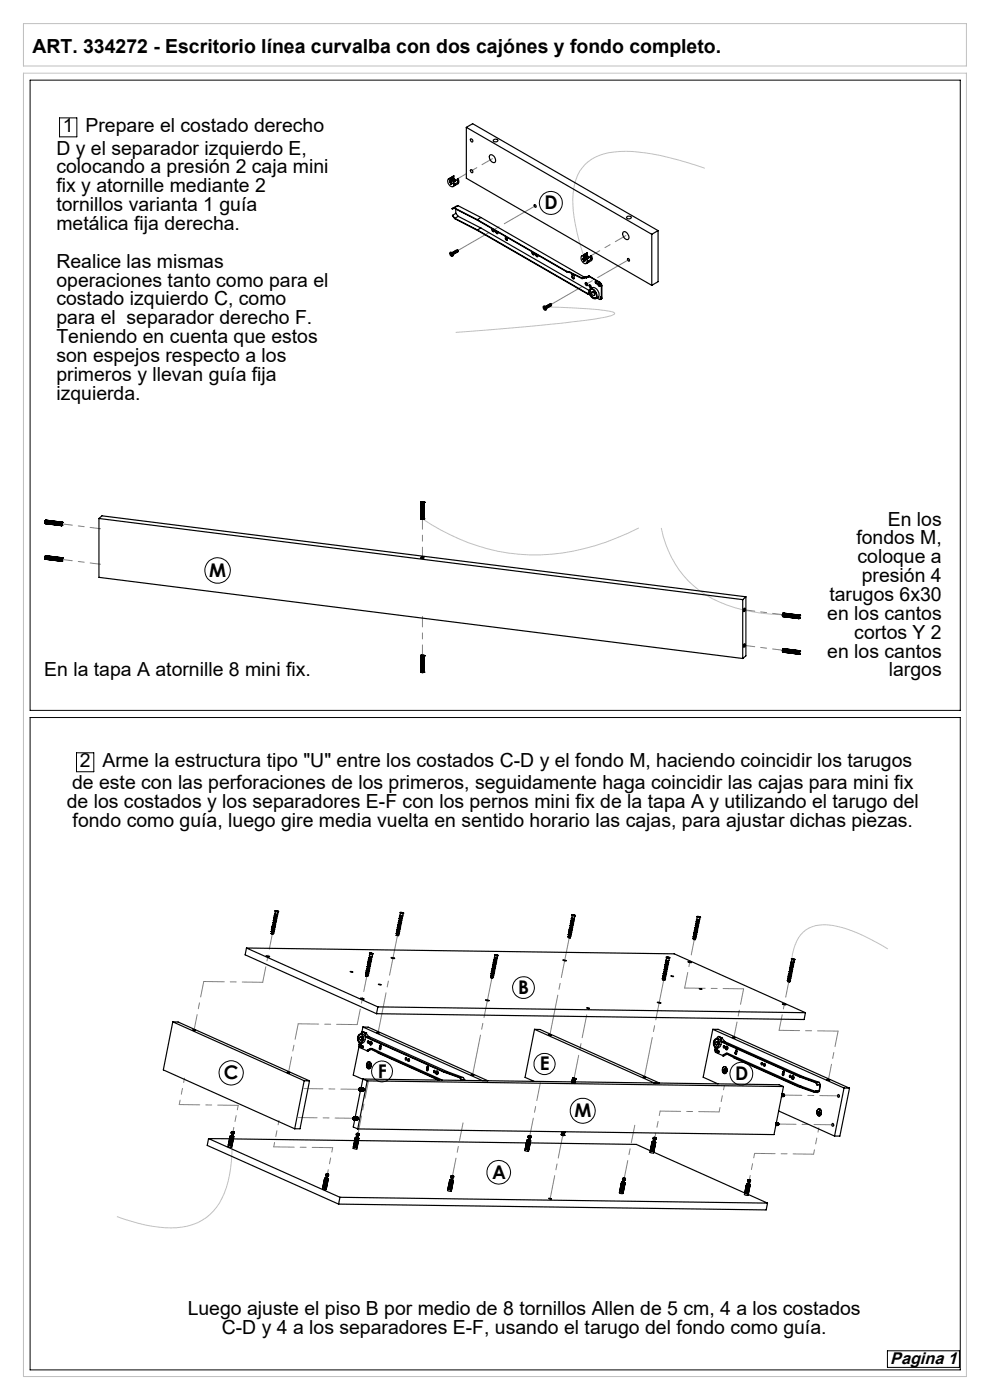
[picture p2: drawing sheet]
<svg xmlns="http://www.w3.org/2000/svg" width="210mm" height="297mm" viewBox="0 0 210 297" stroke-linecap="round" stroke-linejoin="round" font-family="sans-serif">
<defs><g id="words">
<g font-size="4.1">
<text x="6.9" y="11.2">ART. 334272 - Escritorio línea curvalba con dos cajónes y fondo completo.</text>
<text x="13.3" y="28.1">1</text>
<text x="18.2" y="28.1">Prepare el costado derecho</text>
<text x="12" y="32.8">D y el separador izquierdo E,</text>
<text x="12" y="36.8">colocando a presión 2 caja mini</text>
<text x="12" y="40.8">fix y atornille mediante 2</text>
<text x="12" y="44.8">tornillos varianta 1 guía</text>
<text x="12" y="48.8">metálica fija derecha.</text>
<text x="12" y="56.8">Realice las mismas</text>
<text x="12" y="60.8">operaciones tanto como para el</text>
<text x="12" y="64.8">costado izquierdo C, como</text>
<text x="12" y="68.8">para el separador derecho F.</text>
<text x="12" y="72.8">Teniendo en cuenta que estos</text>
<text x="12" y="76.8">son espejos respecto a los</text>
<text x="12" y="80.8">primeros y llevan guía fija</text>
<text x="12" y="84.8">izquierda.</text>
<text x="188.3" y="111.5">En los</text>
<text x="181.7" y="115.5">fondos M,</text>
<text x="181.9" y="119.5">coloque a</text>
<text x="182.8" y="123.5">presión 4</text>
<text x="175.5" y="131.5">en los cantos</text>
<text x="175.9" y="127.5">tarugos 6x30</text>
<text x="181.2" y="135.5">cortos Y 2</text>
<text x="9.4" y="143.5">En la tapa A atornille 8 mini fix.</text>
<text x="175.5" y="139.5">en los cantos</text>
<text x="188.6" y="143.5">largos</text>
<text x="15.3" y="167.5">de este con las perforaciones de los primeros, seguidamente haga coincidir las cajas para mini fix</text>
<text x="16.9" y="162.8">2</text>
<text x="21.7" y="162.8">Arme la estructura tipo &quot;U&quot; entre los costados C-D y el fondo M, haciendo coincidir los tarugos</text>
<text x="14.1" y="171.5">de los costados y los separadores E-F con los pernos mini fix de la tapa A y utilizando el tarugo del</text>
<text x="15.4" y="175.5">fondo como guía, luego gire media vuelta en sentido horario las cajas, para ajustar dichas piezas.</text>
<text x="39.8" y="278.9">Luego ajuste el piso B por medio de 8 tornillos Allen de 5 cm, 4 a los costados</text>
<text x="47" y="282.9">C-D y 4 a los separadores E-F, usando el tarugo del fondo como guía.</text>
</g>
<g font-size="4">
<text x="115.5" y="44.3">D</text>
<text x="44.4" y="122.3">M</text>
<text x="109.9" y="210.8">B</text>
<text x="114.5" y="227">E</text>
<text x="47.5" y="228.9">C</text>
<text x="80.1" y="228.6">F</text>
<text x="155.9" y="229.1">D</text>
<text x="121.9" y="237">M</text>
<text x="104.4" y="250.1">A</text>
</g>
<text font-size="3.6" x="188.8" y="289.3">Pagina 1</text>
</g></defs>
<path d="M5 15.5h200v276.5h-200zM5 5h200v9h-200zM149.5 35.7a51.1 51.1 0 0 0-18-3.6 9.6 9.6 0 0 0-8.9 5 16.8 16.8 0 0 0-.6 10.5l1.2 4.7 1.2 3.6M115.5 65.1l11.4 .6a6.8 6.8 0 0 1 3.5 .8v.1a6 6 0 0 1-3.3 .9 415.7 415.7 0 0 1-30.4 3M89.6 110.1a41.7 41.7 0 0 0 38.9 4.9l4.7-1.9 2.3-1.1M140.3 112a21.2 21.2 0 0 0 15.5 16.9 39.4 39.4 0 0 0 10.3 1.5M188.3 201.3a32.3 32.3 0 0 0-12.7-5.1 6.3 6.3 0 0 0-7.3 5.2l-.3 2.1M49.2 241.4a25.8 25.8 0 0 1-2.6 13.8 11.2 11.2 0 0 1-10.3 5.3 33.2 33.2 0 0 1-11.5-2.4" fill="none" stroke="#c0c0c0" stroke-width=".21"/>
<g fill="none" stroke="#000" stroke-width=".21">
<path d="M6.4 17h197.3v133.7h-197.3zM12.6 25h3.7v4h-3.7zM6.4 152.2h197.3v138.4h-197.3zM16.2 159.7h3.7v4h-3.7zM188.2 286.6h15.3v3.5h-15.3z"/>
<circle cx="116.8" cy="43.1" r="2.44"/>
<circle cx="46.2" cy="121" r="2.69"/>
<circle cx="111" cy="209.5" r="2.3"/>
<circle cx="49" cy="227.6" r="2.56"/>
<circle cx="81" cy="227.3" r="2.22"/>
<circle cx="115.5" cy="225.7" r="2.25"/>
<circle cx="123.6" cy="235.6" r="2.65"/>
<circle cx="157.3" cy="227.8" r="2.41"/>
<circle cx="105.8" cy="248.7" r="2.5"/>
</g>
<path d="M13.1 111.1l8.2 1.1M13.1 118.7l8.2 1M89.6 110v8.3M89.6 139v-8.2M157.9 136.9l8.2 1M157.9 129.4l8.2 1" fill="none" stroke="#808080" stroke-width=".21" stroke-dasharray="15.2 1.3 1.3 1.3" stroke-dashoffset="13"/>
<path d="M96.7 38.1l7.8-4.5M125 54.5l7.8-4.5" fill="none" stroke="#808080" stroke-width=".21" stroke-dasharray="15.2 1.3 1.3 1.3" stroke-dashoffset="12.7"/>
<path d="M97.1 53.2l16.4-9.5M133.3 55.1l-16.4 9.5" fill="none" stroke="#808080" stroke-width=".21" stroke-dasharray="15.2 1.3 1.3 1.3" stroke-dashoffset="7.7"/>
<path d="M124.5 215.3l-2.7 13.4M119.4 240.8l-2.7 13.5" fill="none" stroke="#808080" stroke-width=".21" stroke-dasharray="15.2 1.3 1.3 1.3" stroke-dashoffset="10.3"/>
<path d="M80.2 219.1l4.1-20.7M116.6 219.6l4.1-20.7M100.2 228l4.2-20.6M136.7 228.5l4.1-20.6" fill="none" stroke="#808080" stroke-width=".21" stroke-dasharray="15.2 1.3 1.3 1.3" stroke-dashoffset="6.6"/>
<path d="M41.2 218.5l2-10.3M55.7 208.4l2.1-10.3M75.8 217.4l2-10.4M145.2 209.6l2.1-10.3M165.3 218.6l2-10.3M61.2 227.5l2.1-10.3M155.7 220.1l2-10.3M175.7 229.1l2.1-10.4" fill="none" stroke="#808080" stroke-width=".21" stroke-dasharray="15.2 1.3 1.3 1.3" stroke-dashoffset="11.9"/>
<path d="M43.2 208.2l12.5 .2M63.3 217.2l12.5 .2M157.7 209.8l-12.5-.2M177.8 218.7l-12.5-.1M38 234.3l12.5 .2M152.5 235.9l-12.5-.2M58.1 243.3l12.5 .2M172.6 244.9l-12.5-.2" fill="none" stroke="#808080" stroke-width=".21" stroke-dasharray="15.2 1.3 1.3 1.3" stroke-dashoffset="10.9"/>
<path d="M64.5 230.9l11.8 .2M75.1 237.2l-11.8-.1M176.7 238.6l-11.8-.1M177.9 232.5l-11.8-.2" fill="none" stroke="#808080" stroke-width=".21" stroke-dasharray="15.2 1.3 1.3 1.3" stroke-dashoffset="11.2"/>
<path d="M39.1 228.7l-1.1 5.6M50.5 234.5l-1.1 5.6M59.2 237.7l-1.1 5.6M140 235.7l-1.1 5.6M153.7 230.3l-1.2 5.6M173.7 239.2l-1.1 5.7M70.6 243.5l-1.1 5.6M160.1 244.7l-1.1 5.6" fill="none" stroke="#808080" stroke-width=".21" stroke-dasharray="15.2 1.3 1.3 1.3" stroke-dashoffset="14.3"/>
<path d="M78.2 229.2l-2.3 11.3M98.2 238.2l-2.2 11.2M114.6 229.7l-2.2 11.3M134.7 238.7l-2.3 11.2" fill="none" stroke="#808080" stroke-width=".21" stroke-dasharray="15.2 1.3 1.3 1.3" stroke-dashoffset="11.4"/>
<g fill="none" stroke="#000" stroke-width=".25">
<path d="M95 38a1.01 1.01 0 0 1 1.1 .5 1.01 1.01 0 0 1 0 1.1 1.2 1.2 0 0 1-1.1-1.6zM95.1 38a1.03 1.03 0 0 1 1.3 1.1l.8-.5M95.4 38.7l.2 .1M95.5 38.6v.1M95.5 38.7l.1 .1M95.5 38.7h-.1M95.5 38.2l.2 .2M95.5 38.2v.1M95.6 37.7l-.2 .1M95.6 38.7v-.3l.2 .6-.1-.1M95.6 37.7v.2M95.6 38.8v.2"/>
<path d="M95.6 38.7l-.2-.1v.1M95.6 38.1l-.1 .2M95.6 38.1l.2 .3-.3-.1M95.6 38.1l-.1 .1M95.6 38.5v.2M95.6 38.8v.1M95.6 38.9l.1 .1M95.6 38.8h.1M95.6 38.9v.1M95.7 38.9v.2l-.1-.1M95.7 38.9h.1M95.8 37.6l-.3 .1"/>
<path d="M95.8 37.6v.4M95.8 37.6l-.2 .1M96.2 38v-.6l-.2 .1-.1 .6M96.2 38l.4 .2M96.3 37.3l-.2 .1M96.3 37.3l-.1 .1M96.3 37.9l-.1 .1M96.3 37.9l.7 .4M96.3 37.3v.6M96.3 39.4l.2-.1 .1-.3-.5 .6M96.6 38.2v.2h-.4M96.6 38.2v.2"/>
<path d="M97 38l.2 .6M97 38l.2-.1 .1 .2v.7l-.9 .6M97 38v.5l.2 .1M98.9 27v10.8l39.4 22.7M98.9 27l39.4 22.7M98.9 27l1.4-.8 39.3 22.7M99.8 36a.34 .34 0 0 1 .5 .2 .34 .34 0 0 1-.2 .5l-.3-.3zM99.8 29.5a.36 .36 0 0 1 .5 .2 .36 .36 0 0 1-.2 .4l-.3-.2zM103.9 32.9a.98 .98 0 0 1 1 .5 .98 .98 0 0 1-.1 1.1 1.15 1.15 0 0 1-.9-1.6zM104.6 29.7a.53 .53 0 0 1 .6-.2 .53 .53 0 0 1 .4 .4 .54 .54 0 0 1-.5 .2 .54 .54 0 0 1-.5-.4zM95.5 53.5a.51 .51 0 0 1 .5 .3 .51 .51 0 0 1-.1 .6 .6 .6 0 0 1-.4-.9zM95.5 53.9l.2 .1"/>
<path d="M95.5 53.9h.3M95.6 53.8h.1M95.6 53.8l-.1 .1M95.7 54v.2M95.7 53.5l.4 .3v.3M95.8 54l.2 .1zM95.8 53.8l-.1 .1v-.2l.1 .5h-.1M95.8 53.9l.2 .1M95.8 53.9l-.1 .1M95.8 54.1l-.1 .1M95.9 53.6l.1-.1a.23 .23 0 0 1 .2 .2 .23 .23 0 0 1 0 .2h-.1M95.9 44.2h.5l4.8 2.5 19 11"/>
<path d="M96 53.7l.1 .2M96 45.7l.4 .7 4.9 2.5 23.3 13.5M96 45.7l.5 .6M96 53.5l.2-.1a.25 .25 0 0 1 .2 .2 .25 .25 0 0 1 0 .3l-.2-.4M96.1 53.6l.2 .2M96.1 53.9h.1M96.2 53.4a.24 .24 0 0 1 .3 0 .24 .24 0 0 1 .1 .4l-.2-.4M96.3 53.5l.2 .2M96.3 44.1l-.4 .1M96.3 44.1l4.9 2.5M96.4 53.3a.24 .24 0 0 1 .3 0 .24 .24 0 0 1 0 .4l-.1-.4M96.4 53.4l.2 .2"/>
<path d="M96.5 53.7h-.1M96.5 46.3l4.8 2.5M96.6 53.3l.2 .2M96.7 44.3v1M96.7 45.3l.5 .6M96.7 45.3l-.7 .4M96.7 53.2a.2 .2 0 0 1 .3-.1 .2 .2 0 0 1 0 .3l-.2-.2M96.7 53.2l.2 .3a.23 .23 0 0 0 0-.3 .23 .23 0 0 0-.3 .1M97 53.1h.1M97 53.1l.2 .2M97.2 43.6l-.9 .5M97.2 43.6l4.8 2.5"/>
<path d="M97.2 43.6l-1.3 .6M97.2 45.9l4.8 2.5M97.2 45.9l-.7 .4M101.2 46.6l19 11M101.3 48.8l23.3 13.5M102 48.4l23 13.2M102 48.4l-.7 .4M102 46.1l-.8 .5M102 46.1l21.9 12.7M104.4 48.5a.38 .38 0 0 0 0 .5 .38 .38 0 0 0 .4 .1v-.3M104.4 48.5l.2 .5 .2 .1M105.5 49.2l.1 .3a.31 .31 0 0 1-.4-.1 .31 .31 0 0 1 .1-.4v.4l.3 .1"/>
<path d="M107.2 50.2v.4M107.3 50.5l.3 .5M107.3 50.5l-.1 .1M107.3 50.2v.3M107.6 50.4v.6l-.4-.4M112.9 53.4a.34 .34 0 0 0 0 .5 .34 .34 0 0 0 .4 0v-.2M112.9 53.4l.1 .4 .3 .2M113.3 43.5a.31 .31 0 0 1 .4 .1 .31 .31 0 0 1-.1 .4l-.3-.2zM114 54.1l.1 .3a.31 .31 0 0 1-.4-.1 .31 .31 0 0 1 0-.4l.1 .4 .3 .1M120.2 57.6l.7 .1M120.2 57.6v.1M120.2 57.7l.7 .1"/>
<path d="M120.9 57.8l2.6 1.3 .9-.2M120.9 57.7v.1M120.9 57.7l2.6 1.3M121.4 58.2v.6M121.4 58.2v-.1v.1M121.4 58.7l.3 .4M121.4 58.2h.1M121.4 58.7v.1M121.4 58.2v.5M121.7 58.2l.1 .9h-.3l-.1-.3M123.3 54.4a.99 .99 0 0 1 1.1 .4 .99 .99 0 0 1-.1 1.1 1.15 1.15 0 0 1-1-1.5zM123.4 54.3a1.03 1.03 0 0 1 1.3 1.1l.8-.5"/>
<path d="M123.6 55l.2 .1M123.8 54.9v.1M123.8 55l.1 .1M123.8 55h-.2M123.8 54.6l.2 .1M123.8 54.6h.1M123.8 55v-.2l.3 .5-.1-.1M123.8 55.1v.2M123.8 55l-.2-.1v.1M123.9 54l-.2 .2M123.9 54v.2M123.9 58.8l-.4 .2"/>
<path d="M123.9 54.4l.2 .4-.3-.2zM123.9 54.4l-.1 .2M123.9 54.8l-.1 .2M123.9 55.1v.2M123.9 55.3h.1M123.9 55.1h-.1M123.9 55.3h-.1M124 55.2v.2l-.2-.1M124 55.2h.1M124.1 53.9l-.3 .2M124.1 53.9l-.2 .1M124.1 53.9v.4"/>
<path d="M124.2 60a.34 .34 0 0 1 .4 .2 .34 .34 0 0 1-.2 .4l-.2-.2zM124.2 59.9l.2 .5 .2 .2M124.4 58.8l-.9 .2M124.4 58.8v.1M124.4 53.7l-.2 .3v.4M124.4 53.7v.6M124.4 54.3l.4 .3M124.6 55.7l.3-.3-.5 .5M124.6 53.7l-.2 .1M124.6 53.7h-.2M124.6 54.3h-.2M124.6 54.3l.7 .4"/>
<path d="M124.6 53.7v.6M124.8 58.7h.1M124.8 58.7l-.4 .1M124.8 54.6v.1h-.3M124.8 54.6v.1M124.9 58.6h.1M124.9 58.6v.1M124.9 58.6l-.1 .1M124.9 58.6l2.2 1.3M124.9 58.7l-.5 .2M125 58.6h.1M125 58.6l-.2 .1"/>
<path d="M125 58.6l-1.1 .2M125 58.6h-.1M125 58.6l2.2 1.3M125.3 54.3l.2 .6M125.3 54.3h.1l.2 .1v.7l-.9 .6M125.3 54.3v.6h.2M126.3 59.7a.29 .29 0 0 1 .3 .2 .29 .29 0 0 1-.1 .3zM126.4 59.7v.3l.2 .2M127.1 59.9l.4 .4 .1 .4M127.2 59.9l.4 .4 .1 .3M127.2 59.9h-.1M132.2 49.2a1.05 1.05 0 0 1 1 .5 1.05 1.05 0 0 1 0 1.1 1.11 1.11 0 0 1-1-1.6z"/>
<path d="M133.1 45.9a.51 .51 0 0 1 .8 .3 .54 .54 0 0 1-.6 .3 .54 .54 0 0 1-.4-.4zM133.1 54.9a.27 .27 0 0 1 .4 .1 .27 .27 0 0 1-.2 .4zM138.3 49.7v10.8M139.6 48.9v10.9l-1.3 .7M139.6 48.9l-1.3 .8M115.2 65a.5 .5 0 0 1 .6 .2 .5 .5 0 0 1 .1 .6 .54 .54 0 0 1-.7-.8zM115.3 65.3l.2 .1M115.3 65.3l.3 .1M115.4 65.3h.1M115.4 65.3h-.1M115.5 65.4v.2M115.6 65l.3 .2v.4"/>
<path d="M115.6 65.4l.2 .1zM115.6 65.3h-.1v-.2l.1 .5h-.1M115.6 65.4h.2M115.6 65.4h-.1M115.6 65.5l-.1 .1M115.7 65a.21 .21 0 0 1 .3 .1 .21 .21 0 0 1 0 .3l-.1-.1M115.8 65.1l.1 .2M115.8 65l.1-.1a.24 .24 0 0 1 .3 .1 .24 .24 0 0 1 0 .3l-.2-.3M115.9 65l.2 .2M116 64.9a.24 .24 0 0 1 .3 0 .24 .24 0 0 1 0 .3l-.1-.3M116.1 64.9l.1 .2M116.2 64.8a.24 .24 0 0 1 .3-.1 .24 .24 0 0 1 0 .4l-.2-.3"/>
<path d="M116.3 64.8l.1 .2M116.5 64.7l.1 .2M116.5 64.6a.21 .21 0 0 1 .3-.1 .21 .21 0 0 1 0 .3M116.5 64.7l.2 .3a.23 .23 0 0 0 0-.3 .23 .23 0 0 0-.4 0M116.6 64.6l.2 .2M116.8 64.5h.1M116.8 64.5l.1 .2M124.6 62.4l.6 .2M124.6 62.3h.1M124.6 62.3v.1M124.7 62.3l.4 .1M125 62.1l-.3 .2"/>
<path d="M125 62.1l-.4 .2M125 60.5a.28 .28 0 0 1 .4 .1 .28 .28 0 0 1-.2 .4l-.2-.2zM125.1 60.5v.2l.3 .3M125.2 61.3a1.39 1.39 0 0 1 1.2 2.1 1.39 1.39 0 0 1-1.2-2.1zM125.2 61.3a1.23 1.23 0 0 1 1.4 0 1.23 1.23 0 0 1 .5 1.2l-.2 .5-.5 .4M125.2 61.5a1.18 1.18 0 0 1 1.3 1.4 .57 .57 0 0 1-.5 .4 .57 .57 0 0 1-.6-.4 1.14 1.14 0 0 1-.2-1.4zM125.3 61.4a1.27 1.27 0 0 0 1.1 1.8M125.6 61.9a.46 .46 0 0 1 .4 .3 .46 .46 0 0 1-.1 .5 .56 .56 0 0 1-.3-.8zM125.6 61.9a.43 .43 0 0 1 .5 .2 .43 .43 0 0 1-.1 .6M126.6 63.2l.6 .3h.2l.2-.2M126.9 60.3l.1-.2a.31 .31 0 0 1 .3 .3 .31 .31 0 0 1-.2 .3l-.2-.2M126.9 60.3v.2"/>
<path d="M127 60.4l.2 .3M127 60.2l-.1 .1M127 60.1v.3M127 60.4l-.1 .1M127.4 63v.2M127.4 63l.1 .2M127.4 63.2l.2 .1M127.4 63l.2 .1M127.5 63.2h-.1M127.5 63.2l.2 .1M127.6 60.7v2.4M127.7 63.3l-.2 .2"/>
<path d="M127.7 60.6l-.1 .1M127.7 60.6l-.1 2.5M127.7 63.3h-.1M9.5 110.8h.1M9.5 110.8l3.4 .4M9.5 110.8l3.4 .5M9.5 110.9l3.4 .4M9.5 118.4h.1M9.5 118.3l3.4 .5M9.5 118.3h.1M9.5 118.4l3.4 .4M9.5 118.5l3.4 .4"/>
<path d="M9.6 111h.1M9.6 110.7h.1M9.6 110.7l-.1 .1M9.6 110.6h.1M9.6 110.7l3.3 .4M9.6 110.8h.1M9.6 110.8v.1M9.6 110.9h.1M9.6 118.2h.1M9.6 118.2v.1M9.6 118.1h.1M9.6 118.3v.1"/>
<path d="M9.6 118.4l-.1 .1M9.6 118.5h.1M9.6 110.6v.1M9.6 110.9v.1M9.6 118.1v.1M9.6 118.5v.1M9.6 110.6l3.4 .4M9.6 110.8h-.1M9.6 110.9h-.1M9.6 110.9l3.3 .5M9.6 111l3.3 .4M9.6 118.2l3.3 .5"/>
<path d="M9.6 118.3h-.1M9.6 118.3l3.3 .4M9.6 118.2l3.3 .4M9.6 118.1l3.4 .5M9.6 118.5l3.3 .5M9.6 118.6h.1M9.6 110.5v.1M9.6 110.5h.1M9.6 110.5v.5M9.6 118v.1M9.6 118v.5M9.6 110.5l3.4 .5"/>
<path d="M9.6 111v.1M9.6 118.6l3.4 .5M9.6 110.5l3.4 .4M9.6 111.1l3.4 .4M9.6 118.1l3.4 .4M9.6 118l3.4 .4M9.6 118.6l3.4 .4M9.6 110.4h.1M9.6 111.1h.1M9.6 118h.1M9.6 110.4l3.5 .4M9.6 110.5l3.5 .3"/>
<path d="M9.6 118l3.5 .4M9.7 117.9l-.1 .1M9.7 110.3h.1M9.7 117.9h.1M9.7 110.3l-.1 .2M9.7 110.3l3.4 .5M9.7 117.9l3.4 .4M12.9 111.4h.1M12.9 111.3v.1M12.9 111.2v.1M12.9 111.2h.1M12.9 111.1v.1"/>
<path d="M12.9 111.1h.1M12.9 111.3h.1M12.9 118.9v.1M12.9 118.9h.1M12.9 118.8h.1M12.9 118.7v.1M12.9 118.7h.1M12.9 118.6h.1M12.9 118.6v.4M12.9 119h.2M12.9 119h.1M13 111l-.1 .1"/>
<path d="M13 111h.1M13 110.9h.1M13 111.4h.1M13 118.5h.1M13 111l-.1 .4M13 111.4v.1M13 119v.1M13 118.6h-.1M13 118.4v.1M13 111.5h.1M13 118.4v.2M13 118.4h.1"/>
<path d="M13 119h.1M13 110.8v.2M13.1 110.8l-.1 .1M13.1 110.8h.1M13.1 111.5h.1M13.1 118.4h.1M13.1 119h.1M13.1 111.5h-.1M13.1 119l-.1 .1M13.1 111.4h.1M13.1 118.5l.1 .1v.3a.24 .24 0 0 1-.2-.2 .24 .24 0 0 1 .1-.2zM13.1 111.4l-.1 .1"/>
<path d="M13.1 118.3v.1M13.1 118.3h.1M13.1 110.9l.1 .2-.1 .3zM13.1 110.8l.1 .1M13.2 110.8h.1M13.2 118.4h.1M13.2 110.8h-.1M13.2 110.8v.1M21 110l136.6 17.2M21 110l.6-.6 136.6 17.2M21 110v12.5l136.6 17.2M89.2 118.3l.2-.1a.34 .34 0 0 1 .5 .2h-.5z"/>
<path d="M89.2 110h.1M89.2 106.6h.1M89.2 106.6l.1 3.5M89.3 106.6h.1M89.3 106.5h.1M89.3 106.5v3.6M89.3 106.5l-.1 .1M89.3 110.1h.1M89.3 106.6v3.5M89.3 106.5h.5a.26 .26 0 0 1-.2 .2 .26 .26 0 0 1-.3-.2zM89.3 106.6v.1M89.3 106.7h.1"/>
<path d="M89.3 110.1h.6M89.3 106.7h.4M89.4 106.7v3.4M89.4 106.7h.1M89.4 110.1h.1M89.5 106.7v3.4M89.5 106.7h.1M89.5 110.1h.1M89.5 106.7l.1 3.4M89.6 106.7v3.4M89.6 110.1h.1M89.6 106.7h.1"/>
<path d="M89.7 106.7h.1M89.7 110.1h-.1M89.7 106.7v3.4M89.7 110.1h.1M89.8 106.7v3.4M89.8 106.7h.1M89.9 110.1h.1M89.9 106.6h.1M89.9 106.5h.1M89.9 106.6l-.1 3.5M89.9 106.6l-.1 .1M89.9 106.5v.1"/>
<path d="M89.9 106.5v3.6M89.2 139.1h.1M89.2 139.1l.1 .1M89.2 139.1l.1 3.5M89.3 139.1h.1M89.3 139.1v.1M89.3 139.1v3.5h.1M89.3 139.1h-.1M89.3 139.2h.1M89.3 139h.1M89.3 139.2v3.4M89.3 139h.5a.26 .26 0 0 1-.2 .2 .26 .26 0 0 1-.3-.1z"/>
<path d="M89.3 139v.1M89.4 139.2v3.4M89.4 139.2h.1M89.5 139.2v3.5M89.5 139.2h.1M89.6 139.2v3.5M89.6 139.2h.1M89.7 139.2h.1M89.7 139.2v3.5M89.7 139.2h-.2M89.7 139.2v3.4M89.8 139.2v3.4"/>
<path d="M89.8 139.2h.1M89.9 139.2h.1M89.9 139v.1M89.9 139.2h-.1M89.9 139.2l-.1 3.4M89.9 139.1h.1M89.9 139.2v3.4M89.9 139.1v.1M89.9 139.1v3.5M90 139.1l-.1 .1M157.6 127.2v12.5M157.9 136.6a.39 .39 0 0 1-.1 .7z"/>
<path d="M157.9 129l.1 .1a.36 .36 0 0 1-.2 .6zM158.2 126.6l-.6 .6M158.2 126.6v12.5l-.6 .6M166 138.1l3.4 .4M166 138.1h.1M166 130.5h.1M166 130.6h.1M166 138.2v.1M166 130.7h.1M166 130.5l3.4 .4M166 130.6l3.4 .4M166 137.9l3.4 .5"/>
<path d="M166 138.1l3.4 .5M166 137.9v.1M166 138l3.4 .4M166 138h.1M166 130.5v.1M166 138v.1M166 138.2l3.4 .4M166 130.7l3.4 .4M166 138.3h.1M166 137.9h.1M166 137.9l3.4 .4M166 130.3l3.4 .5"/>
<path d="M166 130.4v.1M166 130.3h.1M166 130.3v.1M166 130.2l3.4 .5M166 130.3l3.4 .4M166 130.4l3.4 .4M166 137.8l3.4 .4M166 130.7l.1 .1M166 138.1v.1M166 137.8h.1M166 138.2h.1M166 138.3l3.4 .4"/>
<path d="M166 130.2h.1M166 130.6l3.4 .5M166 130.6v.1M166 130.7l3.4 .5M166 130.8l3.5 .4M166.1 137.8h.1M166.1 137.7v-.1l3.4 .5M166.1 130.2h.1M166.1 130.2l3.4 .3M166.1 130.2l-.1 .5M166.1 130.2l3.3 .4M166.1 137.7l3.4 .4"/>
<path d="M166.1 138.3l3.3 .4M166.1 130.2l-.1 .1M166.1 137.7l-.1 .2M166.1 130.1h.1M166.1 138.4h.1M166.1 130.8h.1M166.1 130.1v.1M166.1 130.1l3.4 .5M166.1 138.4l3.4 .3M166.1 130.1l3.4 .4M166.1 137.6l3.4 .4M166.1 137.6v.1"/>
<path d="M166.2 137.6h.1M166.2 130.1h.1M169.4 138.4h.1M169.4 138.4v.1M169.4 138.5h.1M169.4 130.9h.1M169.4 131h.1M169.4 138.7h.1M169.4 138.6v.1M169.4 138.6h.1M169.4 138.5v.1M169.4 138.3v.1"/>
<path d="M169.4 138.3h.1M169.4 131.2h.1M169.4 131.1h.1M169.4 130.8v.1M169.4 130.8h.1M169.4 130.7h.1M169.4 130.7v.5M169.4 138.3v.4M169.4 130.9v.1M169.4 131v.1M169.4 138.2h.1M169.4 138.1h.1"/>
<path d="M169.4 130.6v.1M169.4 130.6h.1M169.4 138.1v.2M169.4 138.2v.1M169.5 138.7h.1M169.5 138.1h.1M169.5 138.1l-3.4-.4-.1 .5M169.5 130.6h-.1M169.5 130.6h.1M169.5 138.1h.2M169.5 131.2h.1M169.5 130.5h.1"/>
<path d="M169.5 130.5l.2 .1M169.5 130.5v.1M169.5 138.2l.2 .3-.2 .2zM169.5 130.6l.2 .3-.2 .2zM169.5 138v.1M169.5 138l.1 .1M169.6 138.1h.1M169.6 130.5h.1M169.6 138.7h-.1M169.6 131.1l-.1 .1M169.6 130.6h.1M169.6 130.5v.1"/>
<path d="M89.2 142.5h.1M89.3 142.6h.1M89.3 142.6h.6M89.4 142.6h.1M89.5 142.7h.1M89.6 142.7h.1M89.7 142.7h.1M89.7 142.6h.1M89.7 142.6v.1M89.8 142.6h.1M89.9 142.6h.1M57.5 197.6h.1"/>
<path d="M57.5 197.6l.1 .1M57.5 198l.1 .1M57.6 197.2l.1 .1M57.6 196.8h.2M57.7 197.3l-.1 .3M57.8 197l-.1 .2M57.8 196.1l.1 .4M57.9 196.6l-.1 .2M57.9 196.5h-.2l.2 .1M57.9 195.7l.1 .1M57.9 198l-.3 .1M58 196.1h-.2"/>
<path d="M58 195.3l.1 .1M58 196.2l.3-.1v.3l-.4 .1M58 198l-.4 .1M58 197.7h-.4v.3M58 197.9l-.5 .1M58 195.7h-.1M58 194.9l.2 .1M58 197.8l.1 .2h-.6M58 195.8v.3M58.1 197.3h-.4M58.1 197.5l-.5 .1M58.1 197.7l-.1 .2"/>
<path d="M58.1 195.3h-.1M58.1 194.6h.2M58.1 194.6h.1M58.1 197.4l.1 .2h-.7M58.1 195.4l-.1 .3M58.1 197.1l-.5 .1M58.1 196.9l-.3 .1M58.1 197.3v.2M58.2 197.1l.1 .1h-.7M58.2 195l-.1 .3M58.2 196.9v.2M58.2 196.7l.1 .1-.7 .1 .2 .1"/>
<path d="M58.2 196.5l-.3 .1M58.2 194.6v.3M58.3 196.5l-.1 .3h-.4M58.3 193.2l.8 .2zM58.3 193.2l.2 .2 .5 .1M58.3 196.3l.1 .2h-.7M58.3 193.8l.1 .1M58.3 194.3v.3M58.3 194.2h-.1l.1 .1M58.4 195.8h-.4M58.4 193.9l.4 .1M58.4 193.9l-.1 .3"/>
<path d="M58.4 195.8v.2l-.4 .1M58.4 195.9l.1 .1-.1 .1h-.6M58.4 193.3l-.1 .5M58.5 195.4h-.4M58.5 195.5l.1 .1-.1 .2-.6-.1M58.5 195h-.3M58.5 195.4v.2l-.5 .1M58.6 195.1l.1 .2h-.7M58.6 194.8l-.6 .1M58.6 194.6h-.4M58.6 195l-.1 .2-.4 .1M58.7 194.6v.3h-.7"/>
<path d="M58.7 194.2l-.4 .1M58.7 194.4l.1 .2h-.7M58.7 193.2l.1 .1M58.7 193.2h-.1l.3 .1M58.7 193.2v.1M58.7 194.2v.2l-.4 .2M58.8 194.1l-.5 .1M58.8 194v.1M58.8 194l.1 .1-.1 .1h-.6M58.8 193.3h.1M58.9 193.9l-.1 .1M59 193.5l-.1 .5-.6-.2"/>
<path d="M59.1 193.4l-.1 .1M84 198h.2M84 198.4h.1M84.1 197.6l.1 .1M84.2 198.1l-.1 .3M84.2 196.8l.2 .1M84.2 197.7v.3M84.3 197.6h-.2M84.3 197.3v.3M84.3 197.2h-.1l.1 .1M84.3 196.5h.2M84.4 196.9h.4v.2l-.5 .1"/>
<path d="M84.4 196.9l-.1 .3M84.4 196.8h-.2M84.4 196.1h.2M84.4 198l-.2 .1M84.5 198h.1M84.5 198.4h-.4M84.5 196.4l-.2 .1M84.5 195.7h.1M84.5 195.7l.1 .1M84.5 196.5l-.1 .3M84.6 196l-.2 .1M84.6 195.3h.1"/>
<path d="M84.6 195.3h.5M84.6 198.2v.2h-.6M84.6 196.1l-.1 .3M84.6 197.7h-.4M84.6 198l-.1 .3-.5 .1M84.6 197.9l-.4 .1M84.6 197.8l.1 .2h-.7l.2 .1M84.6 195.8v.3M84.7 197.6l-.1 .3M84.7 197.3h-.4M84.7 197.4l.1 .2h-.7M84.7 195.4l-.1 .3"/>
<path d="M84.7 197.3v.2l-.4 .1M84.8 197l.1 .2h-.7M84.8 195l-.1 .3M84.8 194.9h-.2l.2 .1M84.8 196.5h-.3M84.8 193.6l.9 .1zM84.8 194.2h.1M84.8 196.6l.2 .2-.2 .1-.5-.1M84.8 194.2l.5 .2M84.8 194.6v.3M84.9 194.5l-.2 .1h.1M84.9 196.5l-.1 .2-.4 .1"/>
<path d="M84.9 193.6v.1M84.9 196.1h-.3M84.9 194.3v.2M84.9 193.7l.6 .1M84.9 196.2l.1 .3h-.7M84.9 193.7l-.1 .5M85 195.7l-.4 .1M85 196.1l-.1 .3h-.4M85 195.9l.1 .2h-.7M85.1 195.7l-.1 .3h-.4M85.1 195.5l-.5 .2M85.1 193.6h.1"/>
<path d="M85.1 195.3l.1 .4h-.7M85.1 193.6h.3M85.2 195h-.4M85.2 195.1l.1 .2h-.7M85.2 194.9v.3l-.5 .1M85.2 194.6h-.4M85.2 194.7l.1 .2h-.6M85.2 193.6h.2M85.2 193.6v.1M85.3 194.6l-.1 .3h-.4M85.3 194.4l-.4 .1M85.3 194.3l.1 .2-.7 .1"/>
<path d="M85.4 193.6v.1M85.4 194.3l-.1 .1M85.5 193.8l-.1 .5-.5-.1M85.6 193.7l-.1 .1M120.4 198.7l.2 .1M120.5 198.3l.1 .1M120.6 198.6l-.2 .1M120.6 197.9l.1 .1M120.6 198.4v.2M120.7 198.3h-.2M120.8 197.6l-.1 .3M120.8 197.5h-.2l.5 .1"/>
<path d="M120.8 196.8l.1 .3M120.9 197.2l-.1 .3M120.9 197.1h-.2l.2 .1M120.9 196.4l.1 .1M120.9 198.3l-.3 .1M120.9 198.7l-.3 .1M120.9 198.9h.1M121 196.7l-.2 .1M121 196l.1 .1M121 196.8h.3v.2l-.4 .1M121 198.7l-.1 .3-.4-.1 .1-.1M121 198.9h.1"/>
<path d="M121 198.3l-.1 .1M121 198.9h-.1M121 196.4h-.1M121 195.6l.2 .1M121 198.5l.1 .2h-.7M121 196.5v.2M121.1 197.9l-.4 .1M121.1 198.3l-.1 .3h-.4M121.1 196h-.1M121.1 195.2l.1 .1M121.1 198.1l.1 .2h-.7M121.1 196.1l-.1 .3"/>
<path d="M121.1 197.9l-.2 .4h-.3l.1-.3M121.2 197.8l-.6 .1M121.2 197.7l.1 .1-.2 .1h-.5M121.2 195.7l-.1 .3M121.2 194.8l.1 .1M121.2 197.6v.2M121.2 197.2h-.3M121.2 197.3l.2 .2h-.7M121.2 195.3v.3M121.3 195.2h-.2M121.3 194.1l.2-.1a.31 .31 0 0 1 .5 .3zM121.3 194.1l.3 .2h.4"/>
<path d="M121.3 194.7l.5 .1M121.3 197.2l-.1 .2-.4 .1M121.3 194.7l.1 .1M121.3 194.9h.1M121.3 197l.1 .1h-.6M121.3 194.9v.3M121.4 194.8h-.2l.1 .1M121.4 194.8h.1M121.4 194.2l-.1 .5M121.4 196.4l-.4 .1M121.4 194.8l.3 .1M121.4 194.8l-.1 .1"/>
<path d="M121.4 194.8v.1M121.4 196.4v.3h-.4M121.4 196.6l.1 .1-.7 .1M121.5 196l-.4 .1M121.5 196.2l.1 .2h-.7M121.5 195.6l-.3 .1M121.5 196v.3l-.5 .1M121.6 195.8v.2h-.6M121.6 195.3h-.4M121.6 195.6l-.1 .3-.4 .1M121.6 195.4l.1 .2h-.7M121.7 195.3l-.1 .2-.6 .1"/>
<path d="M121.7 194.1h-.2h.3M121.7 194.1h.1M121.7 194.1l-.1 .1M121.7 195l.1 .2h-.7M121.7 194.9v.2l-.4 .1M121.8 194.1v.1M121.8 194.8l-.1 .1M122 194.3l-.2 .5M122.1 194.2l-.1 .1M147 199h.1M147 199l.1 .1M147 198.6l.5 .1"/>
<path d="M147.1 198.3h.2M147.1 198.3l.1 .1M147.1 199.1h.4v.3l-.4-.1zM147.2 198.7l-.1 .3M147.2 197.5l.2 .1M147.2 198.4v.2M147.3 198v.3M147.4 197.9h-.2l.1 .1M147.4 197.1l.1 .1M147.4 197.6h.4v.2l-.4 .1M147.4 197.6v.3M147.4 197.5h-.2"/>
<path d="M147.4 196.7l.2 .1M147.5 197.2l-.1 .3M147.5 197.1h-.1M147.5 196.4h.1M147.5 199.2v.1M147.6 196.7h-.2M147.6 196h.1M147.6 198.9l.1 .1-.2 .1-.5-.1M147.6 196.8l-.1 .3M147.6 198.5l-.6 .1M147.6 198.3l-.4 .1M147.6 198.7l-.1 .2-.4 .1"/>
<path d="M147.6 198.5l.1 .1-.1 .1-.6-.1M147.6 196.4v.3M147.7 198.3l-.1 .2M147.7 197.9l-.4 .1M147.7 198.1l.1 .2h-.7M147.7 196l-.1 .3M147.7 195.9l-.1 .1M147.7 197.9v.3l-.4 .1M147.7 195.2h.1M147.8 197.7l.1 .2h-.7M147.8 195.6l-.1 .4M147.8 195.6h-.2h.2"/>
<path d="M147.8 195l.1 .2M147.8 195.2l.1 .1M147.8 197.2h-.3M147.8 194.4l.8 .2zM147.8 197.3l.2 .2h-.7M147.8 194.4l.1 .2M147.8 195.3v.3M147.9 195.2h-.2l.1 .1M147.9 197.2l-.1 .2-.4 .1M147.9 195.2v.1M147.9 195.2h.1M147.9 196.8h-.3"/>
<path d="M147.9 194.6l.6 .1M147.9 194.6l-.1 .4 .2 .1 .4 .1 .1-.5M147.9 195.3h-.1M147.9 195.2h.4M147.9 195.2h-.1M148 196.8l-.1 .2-.4 .1M148 196.9l.1 .2-.2 .1-.5-.1M148 196.4h-.4M148 196.5l.1 .2h-.7M148.1 196.2l-.6 .2M148.1 196h-.4M148.1 196.4l-.1 .2-.4 .1"/>
<path d="M148.1 196.1l.1 .3h-.7M148.1 196v.2M148.2 195.6h-.4M148.2 195.8l.1 .2h-.7M148.2 195.6l-.1 .3h-.4M148.2 194.4h-.1l.2 .1M148.2 194.4l.1 .1M148.2 194.4v.1M148.2 195.4l-.4 .2M148.2 195.4l.1 .2h-.6M148.3 195.2l-.1 .2M148.3 194.5v.1"/>
<path d="M148.4 195.2h-.1M148.6 194.6l-.1 .1M36.7 216.8l27.8 12.5M36.7 216.8l-2.1 10.2 27.9 12.5M36.7 216.8h1.1l27.9 12.5M40.9 218.5l.6 .1zM52.3 201.1l27.9 12.5M52.3 201.1l90.7 1.2 27.9 12.5M52.3 201.1l-.3 1.5 27.9 12.4M56.4 202.8l.8 .2zM74.3 206.1l.6 .1zM76.2 219.5a.76 .76 0 0 1 .8 .2 .76 .76 0 0 1 .1 .9 .63 .63 0 0 1-.7 .6 .63 .63 0 0 1-.6-.8l.1-.6z"/>
<path d="M76.2 219.5a.74 .74 0 0 1 .8 .4 .74 .74 0 0 1 0 .8 .55 .55 0 0 1-.7 .4 .55 .55 0 0 1-.4-.7l.1-.5zM76.4 211.8l.8 .1zM76.5 219.4a.99 .99 0 0 1 1 .6 .99 .99 0 0 1-.3 1.1l-.8 .2M76.5 220a.36 .36 0 0 1 .3 .3 .36 .36 0 0 1-.3 .4M76.5 219.5a.95 .95 0 0 0 0 1.7M76.6 219.3v.1M76.6 219.3l.1 .1M76.7 219.2v.1M76.9 218.9h.1M77 217.9h1.1l25.4 11.4-1.2-.1zM77 217.9l-.2 1.1M77 218.9h-.1a.22 .22 0 0 0-.2 .2 .22 .22 0 0 0 .1 .2v.1"/>
<path d="M77 218.9l.6 .2M77.5 219.1l.1 .9M77.5 219.1l.1 .8M77.5 219.1h.1M77.5 206.6l.2 .1M77.5 207h.1M77.6 219.9h.1M77.6 219.1l.7 .8M77.6 219.1h.1M77.6 219.9v.1M77.6 219.9l16.5 7.4M77.6 219.9h.7"/>
<path d="M77.6 206.2l.2 .1M77.6 207h.4M77.7 206.6h-.2M77.7 205.8l.1 .1M77.7 206.7l-.1 .3M77.8 206.3l-.1 .3M77.8 205.9v.3M77.9 205.8h-.2M77.9 205.1v.3M77.9 205.5v.3M77.9 205.4l-.1 .1h.1M77.9 204.7h.2"/>
<path d="M78 204.3h.1M78 204.3l.1 .1M78 207h-.4M78 206.7h-.3M78.1 203.9h.1M78.1 203.9l.1 .1M78.1 204.7h.3v.2M78.1 206.8v.2h-.6M78.1 204.7l-.1 .4M78.1 206.3h-.3M78.1 206.6l-.1 .3-.5 .1M78.1 203.5l.2 .1"/>
<path d="M78.1 206.4l.1 .2h-.7M78.1 204.4v.3M78.2 206.1l-.6 .1M78.2 205.9h-.4M78.2 206.3l-.1 .2-.4 .1M78.2 203.2h.2M78.2 206l.2 .2-.2 .1-.6-.1M78.2 204l-.1 .3M78.2 205.9v.2M78.3 205.5h-.4M78.3 205.6l.1 .2-.1 .1-.6-.1M78.3 203.6l-.1 .3"/>
<path d="M78.3 219.9l16.5 7.4M78.3 203.5h-.2M78.3 205.5l-.1 .2-.3 .1M78.4 205.1h-.4M78.4 203.2h.3v.2l-.4 .1M78.4 202.2l.8 .1h-.5zM78.4 205.2l.1 .3h-.7M78.4 202.8v.1M78.4 203.2l-.1 .3M78.4 203.1l-.2 .1M78.4 205.1l-.1 .3h-.4M78.4 202.2l.1 .1"/>
<path d="M78.4 204.9l-.5 .2M78.4 202.9l.4 .1M78.4 202.9v.2M78.5 202.3l.5 .1M78.5 204.9l.1 .1-.2 .1h-.5M78.5 202.3l-.1 .5M78.5 204.3l-.4 .1M78.5 204.5l.1 .1-.1 .1h-.6M78.6 204h-.4M78.6 204.3l-.1 .3-.4 .1M78.6 204.1l.1 .2h-.7M78.6 203.6h-.3"/>
<path d="M78.6 203.9l-.1 .4h-.4M78.7 203.7l.1 .2h-.7M78.7 203.5l-.1 .3-.4 .1M78.7 203.3l.1 .2h-.7M78.7 202.2l.2 .1M78.7 202.2h-.1l.3 .1M78.7 202.2v.1M78.8 203l-.4 .1M78.8 203h.1M78.8 202.9l.1 .2-.7 .1M78.9 202.3h.1M78.9 202.9l-.1 .1"/>
<path d="M79 202.4l-.1 .5-.5-.1M79.1 202.3l-.1 .1M79.9 219l.6 .1zM80.2 213.6l90.7 1.2M80.2 213.6l-.3 1.4M80.3 208.8l.6 .1zM82.9 203.2l.8 .1zM103 212.1l.8 .2zM104.1 207h.1M104.1 207.4h.1M104.1 206.6l.2 .1M104.2 206.9l-.1 .1"/>
<path d="M104.2 207l-.1 .4M104.3 206.7l-.1 .2M104.3 206.5l-.2 .1M104.4 206.3l-.1 .2M104.4 206.2h-.2l.2 .1M104.4 205.4h.1M104.4 205.4l.1 .1M104.4 205.9v.3M104.5 205.8h-.2l.1 .1M104.5 205h.1M104.5 205l.1 .1M104.5 207.4h-.3"/>
<path d="M104.5 204.7h.2M104.5 205.5h.4v.2M104.5 205.5v.3M104.6 207h-.4M104.6 207.4h-.4M104.6 204.3l.1 .1M104.6 207.1l.1 .2-.6 .1M104.6 205.1l-.1 .3M104.6 206.6l-.3 .1M104.6 207v.3l-.5 .1M104.6 206.8l-.4 .1M104.7 204.6l-.2 .1"/>
<path d="M104.7 203.9l.1 .1M104.7 206.8l.1 .1-.2 .1h-.5M104.7 204.7l-.1 .3M104.7 206.6v.2M104.7 206.2l-.3 .1M104.7 206.4l.1 .2h-.7M104.7 204.4v.2M104.8 204.3h-.2M104.8 206.2l-.1 .3h-.4M104.8 205.8l-.4 .1M104.8 204l.4-.1v.2l-.4 .2M104.8 206l.1 .2h-.7"/>
<path d="M104.8 204v.3M104.8 203.9h-.1M104.8 205.8l-.1 .3-.3 .1M104.9 202.5l.8 .2zM104.9 205.7l-.4 .1M104.9 205.6l.1 .2h-.7M104.9 203.2l.1 .1M104.9 203.6l-.1 .3M104.9 203.5h-.2l.2 .1M104.9 202.6l.1 .1M105 205.1h-.4M105 203.3h.3"/>
<path d="M105 203.3l-.1 .2M105 202.7l.6 .1M105 202.7l-.1 .5 .2 .1h.4l.1-.5M105 205.2l.1 .1-.1 .2-.6-.1M105 204.7h-.3M105 205.1l-.1 .3h-.4M105.1 204.9l.1 .1-.2 .1-.5-.1M105.1 204.3l-.4 .1M105.1 204.7l-.1 .3h-.4M105.1 204.5l.1 .1-.7 .1M105.1 202.6l.3 .1zM105.2 204.3l-.1 .3h-.4"/>
<path d="M105.2 204.1l.1 .2h-.7M105.3 203.5l-.4 .1M105.3 203.7l.1 .1-.1 .1h-.6M105.3 202.6h-.1M105.3 203.5l-.1 .3-.4 .1M105.3 203.3l-.4 .2M105.4 203.3l.1 .1-.2 .1h-.5M105.4 203.3h-.1M105.7 202.7l-.1 .1M113.4 218.4h1.1l25.4 11.4-1.2-.1zM113.4 218.4l-2 10.2 1.8 .8M116.3 219.5l.6 .1z"/>
<path d="M119.4 203.7l.8 .1zM124.4 213.8l.6 .1zM139.5 212.6l.7 .2h-.3zM140.5 207.6h.1M140.5 207.6l.5 .1M140.5 207.3h.2M140.5 207.3l.2 .1M140.6 206.9l.2 .1M140.7 207.4l-.1 .2M140.8 206.6v.3M140.9 206.5h-.2l.1 .1M140.9 205.7v.4"/>
<path d="M140.9 206.2v.3M140.9 206.1h-.1l.1 .1M140.9 205.3l.2 .1M141 207.9h.1M141 205.7h-.1M141 205h.1M141 205.8h.4v.2l-.5 .1M141 207.7v.3l-.4-.1v-.2M141 207.3l-.3 .1M141.1 205.3h-.2M141.1 204.6l.1 .1M141.1 207.5l.1 .1-.2 .1-.5-.1"/>
<path d="M141.1 205.4l-.1 .3M141.1 206.9l-.3 .1M141.1 207.3l-.1 .3h-.4M141.1 204.2h.2M141.1 204.2l.2 .1M141.1 207.1l.2 .1-.2 .1h-.6M141.1 205v.3M141.2 206.5l-.4 .1M141.2 206.9l-.1 .3-.4 .1 .1-.3M141.2 203.8h.2M141.2 203.8l.2 .1M141.2 206.7l.1 .2h-.7"/>
<path d="M141.3 206.5l-.1 .3-.6 .1M141.3 203.8h.1M141.3 206.2h-.4M141.3 206.3l.1 .2h-.7M141.3 204.3l-.1 .3M141.3 203l.6 .1 .2 .1zM141.3 203.1l.3 .2h.4M141.3 203.6l.6 .2M141.3 206.2v.2l-.4 .1M141.3 203.7l.1 .1M141.3 203.8l.1 .1M141.4 205.9l.1 .2h-.7"/>
<path d="M141.4 203.9l-.1 .3M141.4 203.2l-.1 .4M141.4 203.8h.1M141.4 205.4h-.3M141.4 203.9h.1M141.4 203.8h.4M141.4 203.8h-.1M141.4 203.8v.1M141.5 205.4l-.1 .2-.4 .1M141.5 205.5v.2h-.6M141.5 205h-.4M141.5 205.1l.1 .2h-.7"/>
<path d="M141.6 204.8l-.6 .2M141.6 204.6h-.4l-.1 .4M141.6 205l-.1 .2-.4 .1M141.6 203.1h.1M141.6 204.8l.1 .1-.1 .1h-.6M141.6 203.1h.3M141.6 204.2l-.3 .1M141.6 204.6v.2M141.7 204.4l.1 .1-.2 .1h-.5M141.7 204.2l-.1 .3-.5 .1M141.7 203.1h.2M141.7 203.1h.1"/>
<path d="M141.7 204l.2 .2h-.7M141.8 203.8l-.1 .3-.4 .1M141.9 203.1v.1M141.9 203.8h-.1M142 203.3l-.1 .5M142.1 203.2l-.1 .1M142.3 207l.6 .2zM145.9 204l.8 .2zM148.3 209.7l.6 .1zM151.2 218.4l27.8 12.4M151.2 218.4l-2 10.1 3.1 1.4M151.2 218.4h1.1l27.9 12.5"/>
<path d="M152.4 219.9h.2M152.5 219.9h-.2a.21 .21 0 0 0-.2 .2 .21 .21 0 0 0 .2 .2v.1M152.5 219.9h.1M152.5 219.9l.5 .2M152.6 219.9l.4 .2M165.9 213h.5l.3 .2zM167 208l.1 .1M167.1 207.6l.1 .1M167.1 208h-.1M167.1 207.3h.2M167.2 207.7l-.1 .3M167.3 206.5h.1"/>
<path d="M167.3 207.3l-.1 .3M167.3 207.2l-.2 .1M167.4 206.9l-.1 .3M167.4 206.8l-.2 .1h.2M167.4 206.1l.1 .1M167.4 206.5h.4v.2l-.4 .1M167.4 206.5v.3M167.5 206.4l-.2 .1M167.5 205.7h.1M167.5 205.7l.1 .1M167.5 208.1h-.4M167.5 206.1h-.1"/>
<path d="M167.5 205.3l.2 .1M167.5 208l-.1 .3h-.3v-.2M167.5 206.2v.2M167.5 208.2h.1M167.6 207.7h-.4M167.6 207.8l.1 .2h-.7M167.6 207.5l-.5 .1M167.6 207.3h-.3M167.6 207.7v.2l-.5 .1M167.7 207.4l.1 .2h-.7M167.7 205.4l-.1 .3M167.7 207.3v.2"/>
<path d="M167.7 206.9h-.3M167.7 207l.2 .2-.2 .1h-.6M167.7 205v.3M167.8 204.9h-.2l.1 .1M167.8 206.9l-.1 .2-.4 .1M167.8 204.2h.1M167.8 206.7l.1 .2h-.6M167.8 204.6v.3M167.9 204.5l-.2 .1h.1M167.9 203.4l.8 .1zM167.9 204v.1M167.9 204.2l.1 .1"/>
<path d="M167.9 206.1l-.4 .1M167.9 206.3l.1 .2h-.7M167.9 204.3h.1M167.9 203.4l.1 .1M167.9 204.3v.2M167.9 204.1l-.2 .1 .2 .1M167.9 206.1v.3h-.4M167.9 204.1l.1 .2M167.9 204.1h.1M168 205.7l-.4 .1-.1 .3M168 203.5l.5 .2M168 204.1l.3 .1"/>
<path d="M168 203.5l-.1 .5M168 204.1l-.1 .1M168 205.7v.3l-.5 .1M168 205.9l.1 .1-.1 .1h-.6M168 205.3l-.3 .1M168 205.6l-.4 .1M168.1 205.5l.1 .1-.2 .1h-.5M168.1 205.2l-.6 .1M168.1 205h-.4M168.1 205.3l-.1 .3M168.1 205.1l.1 .1-.1 .1h-.6M168.2 205l-.1 .2"/>
<path d="M168.2 204.6h-.4M168.2 204.7l.1 .2-.7 .1M168.2 204.6v.3h-.4M168.2 203.4h-.1l.3 .1M168.2 203.4l.2 .1M168.2 203.4v.1M168.3 204.4l.1 .1-.7 .1M168.3 204.2l-.1 .3h-.3M168.4 203.5h.1M168.4 204.1l-.1 .1M168.5 203.7v.4l-.6-.1M168.6 203.6l-.1 .1"/>
<path d="M170.9 214.8l-.3 1.5-90.7-1.3M60.9 227.5l.6 .1zM64.5 229.3h1.2M64.5 229.3l-2 10.2M65.7 229.3l-2.1 10.2h-1.1M74.9 237.3h.1M74.9 237.2h.1M74.9 237.4h.1M74.9 237.4l.1 .1M74.9 237.1h.1M74.9 237.5h.1M75 237.5h.1"/>
<path d="M75 237h.1M75 237l-.1 .2M75 237.5h.9M75 237h.8l.2 .3M75 237l-.1 .1M75 237.6h.8M75 237.5v.1M75.1 237h.1M75.1 237.5v.1M75.1 237.5l-.1 .1M75.1 237.5h.1M75.2 237h.1"/>
<path d="M75.2 237l.8 .1-.8-.1M75.2 237.5h.7M75.2 237v.1M75.2 237.1h.1M75.2 237.5h.1M75.2 237.1h.8M75.2 237.2h.1M75.2 237.3v.1M75.2 237.4h.1M75.2 237.1v.1M75.2 237.3v.2M75.2 237.4l-.1 .1"/>
<path d="M75.2 237.2h.8h-.7M75.2 237.3h.8M75.2 237.3h.1M75.2 237.1l.1 .1M75.2 237.4h.8h-.8M75.2 237.6l-.3 1.5 1 .4M75.3 237.2v.1M75.3 237.3h.1M75.3 237.3h-.1M75.3 237.2h.1M75.3 237.2h.7h-.7M75.3 237.3h.7"/>
<path d="M75.9 237l-.9 .1M76 237.5h-.8M76 237.3l-.2 .3M76 237.1l-.8 .1M76.1 231.2h.1M76.1 231h.1M76.1 231.1h.1M76.1 231.1v.1M76.1 231.2l.1 .1M76.2 231.3h.1M76.2 231h.1M76.2 230.9v.1"/>
<path d="M76.2 231.2v.1M76.2 222l-1.3 6.1 2 .8M76.2 230.9h.1M76.2 230.9l-.1 .1M76.2 221.2v.9l1.7 .9M76.2 231.4h.1M76.2 231.3l.9 .1M76.3 230.9h.1M76.3 231.4h.1M76.3 230.8l-.1 .1M76.3 221.8h.1M76.4 221.6l.2-.1v.5h-.2l-.1-.2"/>
<path d="M76.4 230.9h.1M76.4 231.4h.1M76.4 221.6l-.1 .2M76.4 221.6h.1M76.4 230.9h.8M76.4 230.8l.7 .1h-.9M76.4 221.8l.1 .2M76.4 231.3h.1M76.4 231.3l-.1 .1M76.4 231.3h.8h-1M76.4 230.9v.1M76.4 231.2v.1"/>
<path d="M76.4 221.6v.2M76.4 231h.1M76.4 231h.8l-.8-.1 .1 .2M76.4 231.2h.8M76.4 231.3h.8M76.4 231.4l-1 5.6M76.5 231h.1M76.5 231v.1M76.5 231.1h.1M76.5 231.1v.1M76.5 231.2h.1M76.5 231.1h.7"/>
<path d="M76.5 231h.7l-.7 .1M76.5 231.2h.7M76.5 231h.7M76.6 221.4l-.2 .2M76.8 221.9a.2 .2 0 0 1 .3 .2 .2 .2 0 0 1-.3 .1zM76.9 221.8l-.1 .3 .1 .2M77 228.9l.9 .4M77 228.9l44.3 .6M77 228.9l-.4 1.9M77 230.8l.2 .4M77.2 231.2l-.2 .2M77.6 220l16.5 7.4 3.5 1.3 .3 .5"/>
<path d="M77.9 229.3l88.3 1.2M77.9 229.3l-2 10.2M77.9 223h.1M77.9 222.8l.7-.3 1.5 .8M78 225.4a.58 .58 0 0 1 .7 .1 .58 .58 0 0 1 0 .8 .51 .51 0 0 1-.7 .4 .51 .51 0 0 1-.2-.7zM78 225.4a.68 .68 0 0 1 .8 .3 .68 .68 0 0 1-.3 .9 .5 .5 0 0 1-.6 0 .5 .5 0 0 1-.1-.6zM78 223h.1M78.1 226h.1M78.1 226.3l.2 .1-.2 .3zM78.1 226.3v.3M78.1 220.8l-.1 .3 .1 .2M78.1 226l.1 .1"/>
<path d="M78.2 226l-.1 .2M78.2 225.9l-.1 .1M78.2 226v.1M78.2 226.1l-.1 .1M78.3 226.1l-.2 .1M78.3 226.1h.1M78.3 225.7l-.1 .2M78.4 225.7v.3l-.1 .1M78.4 225.7l-.2 .2M78.5 221a.33 .33 0 0 1 .5 .2 .33 .33 0 0 1-.4 .4 .33 .33 0 0 1-.2-.5zM78.5 221.3h.1M78.6 221.3h.1"/>
<path d="M78.6 221.5h.1M78.6 222.4h.3l14.9 6.7M78.6 222.4l1.6 .8M78.6 222.4l-.7 .3v.3M78.6 221.2h.1M78.6 221.2l.1-.2v.3M78.6 221.2l-.1 .1M78.6 221.3v.2M78.6 221.3l.2 .1M78.7 221.4l-.1 .1M78.7 221.3h.1M78.7 221.3v.1"/>
<path d="M78.8 222.6l-.8 .4M78.8 221.3l-.1 .1M80.1 223.3l.2 .1M80.2 223.2l.1 .1M80.2 223.2l-.1 .1M80.3 223.3l12.9 5.8M80.3 223.4l12.7 5.7M80.3 223.3v.1M80.5 222.4h.1M80.5 222.4l.1 .3M80.6 221.9l.2-.2 .1 .2-.1 .7h-.3v-.2M80.6 221.9l-.1 .5"/>
<path d="M80.6 221.9h.1M80.8 221.7l-.2 .2M86 224.5v-.1a.2 .2 0 0 1 .3 .2 .2 .2 0 0 1-.3 .2zM86.1 224.4v.5M86.6 224.6a.25 .25 0 0 1 .3 .3 .25 .25 0 0 1-.4 .2zM86.7 224.6l-.1 .2 .1 .4M90.5 226.8h.1M90.6 226.8l.1 .4M90.6 226.4l.2-.2 .1 .2-.2 .8-.2-.1v-.3M90.6 226.4l-.1 .4M90.6 226.4h.1M90.7 226.4l-.1 .4"/>
<path d="M90.8 226.2l-.1 .2M92.2 227.1l-.2 .2 .1 .3M92.5 227.3a.33 .33 0 0 1 .5 .3 .33 .33 0 0 1-.5 .3zM92.5 227.5l.1 .1M92.5 227.5h.1M92.6 227.5h.1M92.6 227.5l.1 .1M92.6 227.8h.1M92.6 227.6v.2M92.6 227.6h.1M92.7 227.5v-.2l.2 .4M92.7 227.5h-.2"/>
<path d="M92.7 227.5h.1M92.7 227.6l-.1 .2M92.7 227.6l.2 .1M92.7 227.6h.1M94.1 227.3l3.5 1.3M94.1 227.3h.7M94.8 227.3l3.5 1.3M97.6 228.6h.7M97.6 228.6l.3 .4M97.9 229v.2M97.9 229l.7 .1M97.9 229.2h.6"/>
<path d="M98.3 228.6l.3 .5M98.6 229.1l-.1 .1M99.9 228l.6 .1zM121.3 229.7l.6 .1M121.5 228.7h.1M121.5 228.7l-.2 1M121.5 228.7v.1M121.5 228.8h.1M121.5 228.8l-.2 .9M121.5 228.7l.5 .1zM121.6 228.8h.1M121.6 228.7h-.1"/>
<path d="M121.6 228.8l-.2 .9M121.6 228.8h.2M121.6 228.8l-.1 1M121.7 228.8h.1M121.7 228.8l-.2 1M121.8 228.8l.2 .1M121.8 228.8l-.2 1M121.8 228.9l-.2 .9M121.9 228.9h.1M121.9 228.9l-.2 .9M121.9 229.5l43.3 .6 1 .4M122 228.9l-.3 .9"/>
<path d="M122 228.9h.1M122 228.8h.1M122 228.9l-.2 .9M122 228.8v.1M122.1 228.8h.1M122.1 228.8l-.3 1M136.4 228.5l.5 .1zM151.6 220.6a.62 .62 0 0 1 .7-.1 .62 .62 0 0 1 .3 .7 .68 .68 0 0 1-.2 .9 .68 .68 0 0 1-.8 0 1.38 1.38 0 0 1 0-1.5zM151.6 220.7a.62 .62 0 0 1 .8 0 .62 .62 0 0 1 .1 .8 .55 .55 0 0 1-.6 .7 .55 .55 0 0 1-.5-.8zM151.7 222.2l-.1 .6 .1 .4 1.7 .8M151.8 221a.29 .29 0 0 1 .4 .3 .29 .29 0 0 1-.4 .3zM151.8 222.8h.1"/>
<path d="M151.9 222.6l.1-.1 .1 .1-.1 .5-.2-.3M151.9 222.6l-.1 .2M151.9 222.6h.1M151.9 222.8l.1 .3M151.9 221a.35 .35 0 0 1 .4 .3 .35 .35 0 0 1-.4 .4M151.9 222.6v.2M152 220.4a.95 .95 0 0 1 1 .9 .95 .95 0 0 1-1.1 1M152 220.5a.95 .95 0 0 0 0 1.7M152 222.5l-.1 .1M152.1 220.3v.1M152.1 220.3l.1 .1M152.4 222.8l-.1 .2 .1 .3"/>
<path d="M153 220.1h.1M153 220.1v.9M153 220.1l.1 .8M153 221h.1M153 221l16.6 7.5 3.4 1.2 .3 .5M153.1 220.9h.1M153.1 220.9l-.1 .1M153.1 220.9l16.5 7.4M153.1 220.9l.6 .1M153.1 220.9h.6M153.1 220.1l.6 .8M153.4 224h.1"/>
<path d="M153.4 226.4a.52 .52 0 0 1 .7 0 .52 .52 0 0 1 .1 .7 .51 .51 0 0 1-.5 .6 .51 .51 0 0 1-.5-.7zM153.4 223.9l.7-.3 1.5 .7M153.4 223.9v.1M153.4 226.4a.58 .58 0 0 1 .8 .1 .58 .58 0 0 1 0 .8 .47 .47 0 0 1-.6 .4 .47 .47 0 0 1-.4-.6zM153.5 227l.2 .1M153.5 227.4h.2l-.1 .3zM153.6 227.4v.2M153.6 221.8l-.1 .2 .1 .3M153.6 227.3h.1M153.6 226.9l-.1 .1M153.7 226.9l-.2 .1M153.7 220.9v.1"/>
<path d="M153.7 221l16.6 7.4M153.7 227.1l-.1 .2M153.8 226.8v.2h.1l-.2 .1M153.8 226.8l-.1 .1M154 222.3h.1M154 222.3l.1 .1M154 222a.34 .34 0 0 1 .4 .3 .34 .34 0 0 1-.4 .3l-.1-.4zM154.1 222.3h.1M154.1 222.3l.1 .1M154.1 222.5h.1M154.1 223.4h.2l15.6 7M154.1 223.4l1.5 .8"/>
<path d="M154.1 223.4l-.7 .5M154.1 222.4v.1M154.1 222.4h.1M154.1 222.2l.1-.1 .1 .3h-.1M154.1 222.2l-.1 .1M154.1 222.2h.1M154.2 222.4l-.1 .1M154.2 222.4h.1M154.2 223.7l-.8 .3M155.4 220.1l.6 .1zM155.6 224.2l.2 .2M155.6 224.2v.1"/>
<path d="M155.6 224.3l.2 .2M155.8 224.5l13.4 6 3.6 1.2M155.8 224.4l13.5 6M155.8 224.4v.1M155.9 223.4h.1M156 223.4l.1 .3M156 222.9l.1-.2 .3 .1-.2 .9h-.2l-.1-.3M156 222.9h.1M156 222.9l-.1 .5M156.1 222.9l-.1 .5M156.2 222.7l-.1 .2M161.6 225.4l-.1 .2 .1 .3"/>
<path d="M162 225.7a.23 .23 0 0 1 .3 .1 .23 .23 0 0 1 0 .3 .23 .23 0 0 1-.3-.1zM162.2 225.6l-.2 .2 .2 .4M164.6 238.6h.4M164.6 238.7h.3M164.6 238.4h.4M164.6 238.3h.4v.3M164.6 238.3h.4M164.6 238.2l.3 .1M164.7 238.2h.1M164.8 238.8h.1M164.8 238.2h.1M164.9 238.2h.1"/>
<path d="M164.9 238.7h.1M164.9 238.3h.1M164.9 238.7l-.4 .1M165 238.3v.1M165 238.6v.1M165 238.7h.1M165 238.7h-.1M165 238.6h.1M165 238.5h.1M165 238.4h.1M165 238.4l-.4 .1h.4M165 238.5h-.4l.4 .1"/>
<path d="M165.2 235.7l11.8 5.3M165.8 232.5l.4 .1M165.8 232.6h.3M165.8 232.4h.4M165.8 232.3h.4M165.8 232.2h.4zM165.9 232.1l.3 .1M165.9 232.1h.3M165.9 232.2h.3M165.9 227.9h.1M166 227.9l.2 .3M166.1 227.4l.1-.2 .2 .1-.2 .9-.2-.1-.1-.2"/>
<path d="M166.1 232.6h.1M166.1 227.4l-.2 .5M166.1 227.4h.1M166.1 232.1l-.2-.1 .2 .1M166.1 232.1h.1M166.1 227.4l-.1 .5M166.2 232.5h.1M166.2 232.1h.1M166.2 232.5l-.4 .1h.3M166.2 232.4h.1M166.2 232.3h.1M166.2 232.2h.1"/>
<path d="M166.2 232.4v.1M166.2 232.5h-.4h.4M166.2 232.5h-.4M166.2 230.5l-2 10.2-88.3-1.2M166.2 232.3h-.4l.4 .1M166.2 232.3v.1M166.3 227.2l-.2 .2M167.6 228.1l-.1 .3 .1 .2M168 228.3a.33 .33 0 0 1 .4 .3 .33 .33 0 0 1-.4 .3zM168 228.6h.1M168.1 228.3a.24 .24 0 0 1 .2 .3 .24 .24 0 0 1-.3 .2zM168.1 228.6h.1"/>
<path d="M168.1 228.5l.1-.2 .1 .4M168.1 228.5l-.1 .1M168.1 228.6v.2l.1-.1M168.1 228.5h.1M168.2 228.7h.1M168.2 228.6v.1M169.3 230.4l3.5 1.2 .3-.2M169.3 230.4h.6M169.6 228.3l3.5 1.3M169.6 228.3l.7 .1M169.9 230.4l3.1 1.1M170.3 228.4l3.5 1.2"/>
<path d="M173.1 229.6l.3 .4M173.1 229.6h.7M173.1 231.5h.7M173.1 231.5l-.3 .2M173.1 231.4v.1M173.3 230.2h.7l-.3 1.2h-.6M173.4 230l-.1 .2M173.4 230l.6 .1M173.4 235.4a.46 .46 0 0 1 .6-.1 .46 .46 0 0 1 .2 .6 .57 .57 0 0 1-.4 .8 .57 .57 0 0 1-.5-.8zM173.5 235.4a.6 .6 0 0 1 .7 .1 .6 .6 0 0 1 0 .8 .47 .47 0 0 1-.6 .4 .47 .47 0 0 1-.3-.6zM173.6 236.3l.2 .1-.2 .2zM173.6 236.3l.1 .3"/>
<path d="M173.7 236.2l.1-.2-.1 .2M173.7 235.9l-.1 .1M173.7 236.2h.1M173.7 235.9l-.1-.1v.2M173.7 236.2l.1 .1M173.7 235.9h.1M173.8 229.6l.2 .5M173.8 231.5l-.4 .3-.6-.1M173.8 235.7l.1 .4-.3-.1M173.8 235.8l-.1 .1M173.9 236.1l-.2 .1M174 230.1l-.2 1.4"/>
<path d="M175.4 229l.6 .1zM177.8 232.2a.24 .24 0 0 1 .2 .3 .24 .24 0 0 1-.3 .2zM179 230.8l-2 10.2M179 230.8l1.2 .1M180.2 230.9l-2 10.1h-1.2M44.2 241.5l4.5 .1M44.2 241.5l27.9 12.5M44.2 241.5l-.2 1.5 27.8 12.4M48.4 242.9h.1M48.5 242.9l.2 .1M48.8 241.3l.2 .1-.3 1.6-.3-.1zM48.8 241l-.4 2.2 .4 .2h.3l.5-2.2"/>
<path d="M48.8 241l.8 .2M48.9 241.3l-.4 1.6M48.9 243.1h.3M48.9 243.1l.3-1.7h.3l-.3 1.7M48.9 243h.2M49 240.9h-.1l.6 .1h-.1l.2 .2M49 240.9l-.2 .1M49 240.3l.1 .2h.5M49 240.3l.6 .2M49 240.9h.1M49.1 240.2l.6 .1M49.1 240.2l-.1 .1"/>
<path d="M49.1 243l.1 .1M49.2 240.5l-.1 .5h.2l.2-.4M49.2 240.1l.4 .1zM49.2 240.1l-.1 .1M49.2 240.1h.4M49.2 240.1h.2M49.3 240.1h.1M49.4 240.1h.1M49.4 240.1l.3 .2M49.4 240.1l.1 .1M49.4 241.4l-.3 1.6M49.5 240.1v.1"/>
<path d="M49.5 240.1h.1M49.5 241.6l25.7 .4M49.7 240.3l-.1 .2M68.5 251.9h.1M68.6 251.9l.2 .1M68.8 250.3l.3 .1-.4 1.6-.2-.1zM68.9 250l-.5 2.2 .3 .1h.5l.4-2.1M68.9 250l.7 .2M68.9 250.3l-.3 1.6M68.9 252h.4M68.9 252l.4-1.6h.3l-.3 1.6M68.9 252h.2"/>
<path d="M69.1 249.9h-.1l.6 .1-.1-.1 .1 .3M69.1 249.9l-.2 .1M69.1 249.3l.3 .3 .3-.2M69.1 249.3l.6 .1M69.1 249.9h.1M69.1 249.1l.6 .2M69.1 249.1v.2M69.1 252h.2M69.2 249.5l-.1 .4 .2 .1h.1l.1-.4M69.3 249.1h.3zM69.3 249.1h-.2M69.3 249.1h.2"/>
<path d="M69.3 249.1h.1M69.4 249.1h.1M69.4 249.1l.3 .2M69.5 250.4l-.4 1.6M69.5 249.1h.1M69.7 249.3v.1M72.1 254l-.3 1.4M72.1 254l90.7 1.2M75 243.3h.1M75.1 243.3h.1M75.3 241.6l.3 .2-.4 1.6-.2-.1zM75.4 241.4l-.5 2.2 .5 .2 .3-.1 .4-2.2"/>
<path d="M75.4 241.4l.7 .1M75.4 241.7l-.3 1.6M75.4 243.4h.2M75.6 241.3l-.2 .1M75.6 240.7l.3 .2 .3-.1M75.6 240.7l.6 .1M75.6 241.3h-.1l.6 .1-.2-.1M75.6 241.3h.1M75.6 240.5l.6 .1M75.6 240.5v.2M75.6 243.4h.1M75.7 240.9l-.1 .4 .3 .1"/>
<path d="M75.7 241.8h.4l-.4 1.6h-.1h-.2zM75.8 240.4l-.2 .1M75.8 240.5h.3M75.8 240.4h.1M75.8 240.4l.1 .1M75.8 240.4h.2M75.8 240.4l.3 .1-.1-.1M75.9 240.5h.1M75.9 240.4l.3 .2M75.9 241.3l.2 .2M76 241.8l-.4 1.6M76 240.9l-.1 .5"/>
<path d="M76 240.5h.1M76.1 242l35.6 .5M76.2 240.6v.2M95 252.2h.1M95.1 252.2l.2 .1M95.4 250.6l.2 .1-.4 1.6-.2-.1zM95.4 250.3l.2-.1-.1 .1 .6 .1-.1-.1 .2 .2M95.4 250.3l-.5 2.3 .3 .1h.5l.5-2.2M95.4 250.3l.8 .2M95.4 250.6l-.3 1.6M95.5 252.4h.3h-.1M95.5 252.4h.2"/>
<path d="M95.6 249.7l.3 .2 .3-.1M95.6 249.7l.6 .1M95.7 249.8l-.1 .5 .2 .1h.2v-.5M95.8 249.4l.4 .1zM95.8 249.4l-.2 .1M95.8 249.4v.1M95.8 249.4h.3M95.8 249.4l.2 .1M95.8 249.4h.1M95.9 249.4h.1M95.9 249.4v.1M96 249.4l.2 .2"/>
<path d="M96 250.8l-.3 1.6M96 249.5h.1M96.1 250.8h-.3l-.3 1.6M96.2 249.6l-.6-.1v.2M96.2 249.6v.2M111.4 243.8h.1M111.5 243.8h.2M111.7 242.1l.3 .1-.3 1.7-.3-.1zM111.8 241.9l-.5 2.2 .5 .2 .3-.1 .5-2.2M111.8 241.9l.8 .1M111.8 242.2l-.3 1.6M111.9 243.9h.3"/>
<path d="M111.9 243.9l.3-1.6h.3l-.3 1.6M111.9 243.9h.2M112 241.8h-.1l.4 .1 .1-.1 .2 .2M112 241.2l.4 .2 .2-.1M112 241.2l.6 .1M112 241.8l-.2 .1M112 241l.6 .1M112 241v.2M112.1 243.9h.1M112.1 241.4v.5h.2l.1-.5M112.2 240.9l-.2 .1M112.3 240.9h.1"/>
<path d="M112.3 240.9l.3 .1-.2-.1M112.3 240.9l.1 .1M112.3 241h.1M112.3 241h.2M112.4 240.9l.2 .2M112.4 241h.1M112.4 241h.1h-.1M112.4 242.3l-.3 1.6M112.5 241h.1M112.5 242.5l22.5 .3 2.9 1.3M112.6 241.2v.1M116.4 254.2l.6 .1z"/>
<path d="M119.1 240.7l.1 .1M119.1 240.7v.1M119.1 240.8h.1M119.1 240.8l.5 .1M119.2 240.8h.1M119.2 240.8l.1-.7-.1 .7M119.2 240.1l-.1 .6M119.3 240.8h.1M119.3 240.8l.2-.7-.2 .7M119.3 240.8l.4 .1M119.3 240.1l-.2 .7M119.4 240.9l.2-.8-.2 .8"/>
<path d="M119.4 240.8v.1M119.4 240.1l-.2 .7M119.4 240.9h.1M119.4 240.1l-.1 .7M119.5 240.9h.1M119.5 240.1l-.1 .7M119.6 240.9h.1M119.7 240.1l-.2 .8zM119.7 240.8h.1M119.7 240.1l-.2 .8M119.8 240.1l-.2 .8M119.8 240.1l-.1 .7"/>
<path d="M131.4 252.7l.3 .1M131.4 252.7l.4-1.6 .2 .1-.3 1.6M131.4 252.7h.2M131.6 252.7l.1 .1M131.8 250.8l.2-.1 .5 .2-.1-.1 .2 .2M131.8 250.8l-.4 2.2 .4 .2h.4l.4-2.2M131.8 250.8l.8 .2M131.9 251.1l-.3 1.6M131.9 252.9h.3M131.9 252.9l.3-1.7h.3l-.3 1.7M131.9 252.9h.2M132 250.2l.3 .2 .3-.1"/>
<path d="M132 250.2l.6 .1M132.1 250l.6 .1M132.1 250l-.1 .2M132.1 252.9h.1M132.2 250.3l-.1 .5 .1 .1h.2l.1-.5M132.3 249.9l-.2 .1M132.3 249.9h.1M132.3 249.9l.3 .1zM132.3 249.9l.1 .1M132.3 249.9l.3 .1-.2-.1M132.3 249.9h.2M132.4 249.9l.3 .2"/>
<path d="M132.4 249.9v.1M132.4 251.3l-.3 1.6M132.7 250.1l-.1 .2M137.9 244.1l.3 .1M137.9 244.1l.4-1.6 .2 .1-.3 1.6M137.9 244.1h.1M138 244.1l.2 .1M138.3 242.2l-.4 2.2 .2 .2h.5l.5-2.2M138.3 242.2l.8 .2M138.4 242.5l-.4 1.6M138.4 244.3h.3M138.4 244.3l.3-1.7h.3l-.3 1.7"/>
<path d="M138.4 244.3h.2M138.5 242.1l-.2 .1M138.5 242.1h.1M138.5 242.1l-.1 .1 .6 .1-.1-.1 .2 .2M138.5 241.6l.4 .2 .2-.1M138.5 241.6l.6 .1M138.6 241.4l.6 .1M138.6 241.4l-.1 .2M138.6 244.3h.1M138.7 241.7l-.1 .5h.1h.2l.1-.4M138.7 244.4l19.3 8.7M138.7 241.3l.4 .1z"/>
<path d="M138.7 241.3l-.1 .1M138.7 241.3h.1M138.8 241.3h.1M138.9 241.3l.3 .2M138.9 241.4h.1M138.9 241.3v.1M138.9 242.7l-.3 1.6M139 241.4h.1M139 241.3l-.2 .1M139 241.3v.1M139.2 241.5l-.1 .2M158 253.1l.2 .1"/>
<path d="M158 253.1l.3-1.6 .3 .1-.4 1.6M158 253.1h.1M158.1 253.1l.2 .1M158.4 251.2l-.5 2.2 .4 .2h.4l.4-2.2M158.4 251.2l.7 .2M158.4 251.5l-.3 1.6M158.4 253.2h.2M158.5 251.1l-.1 .1M158.5 251.1h.1M158.6 251.1h-.1l.6 .1-.2-.1 .2 .3M158.6 250.5l.3 .3 .3-.2M158.6 251.1h.1"/>
<path d="M158.6 250.4l.6 .1M158.6 250.4v.1M158.6 253.2l.2 .1M158.7 250.7v.5h.2l.1-.4M158.7 253.4l4.1 1.8M158.8 250.3l.3 .1zM158.8 251.6h.3l-.3 1.7h-.4zM158.8 250.3l-.2 .1M158.8 250.3h.2M158.8 250.3h.1M158.9 250.3h.1M158.9 250.3l.3 .2"/>
<path d="M159 251.6l-.4 1.6M159 250.3v.1M159 250.3h-.2M159 250.3h.1M159.2 250.5a.39 .39 0 0 1-.6 .1v-.1M162.8 255.2l-.3 1.5-90.7-1.3"/>
<circle cx="75.1" cy="237.2" r=".19"/>
<circle cx="76.3" cy="231.1" r=".18"/>
<circle cx="76.4" cy="220.3" r=".29"/>
<circle cx="78.1" cy="221" r=".2"/>
<circle cx="78.6" cy="221.3" r=".25"/>
<circle cx="92.1" cy="227.3" r=".21"/>
<circle cx="92.6" cy="227.6" r=".26"/>
<circle cx="152.3" cy="223.1" r=".22"/>
<circle cx="153.5" cy="222.1" r=".21"/>
<circle cx="154.1" cy="222.3" r=".26"/>
<circle cx="161.6" cy="225.6" r=".22"/>
<circle cx="167.6" cy="228.3" r=".2"/>
<circle cx="176.6" cy="238.6" r=".26"/>
</g>
<use href="#words"/>
</svg>
